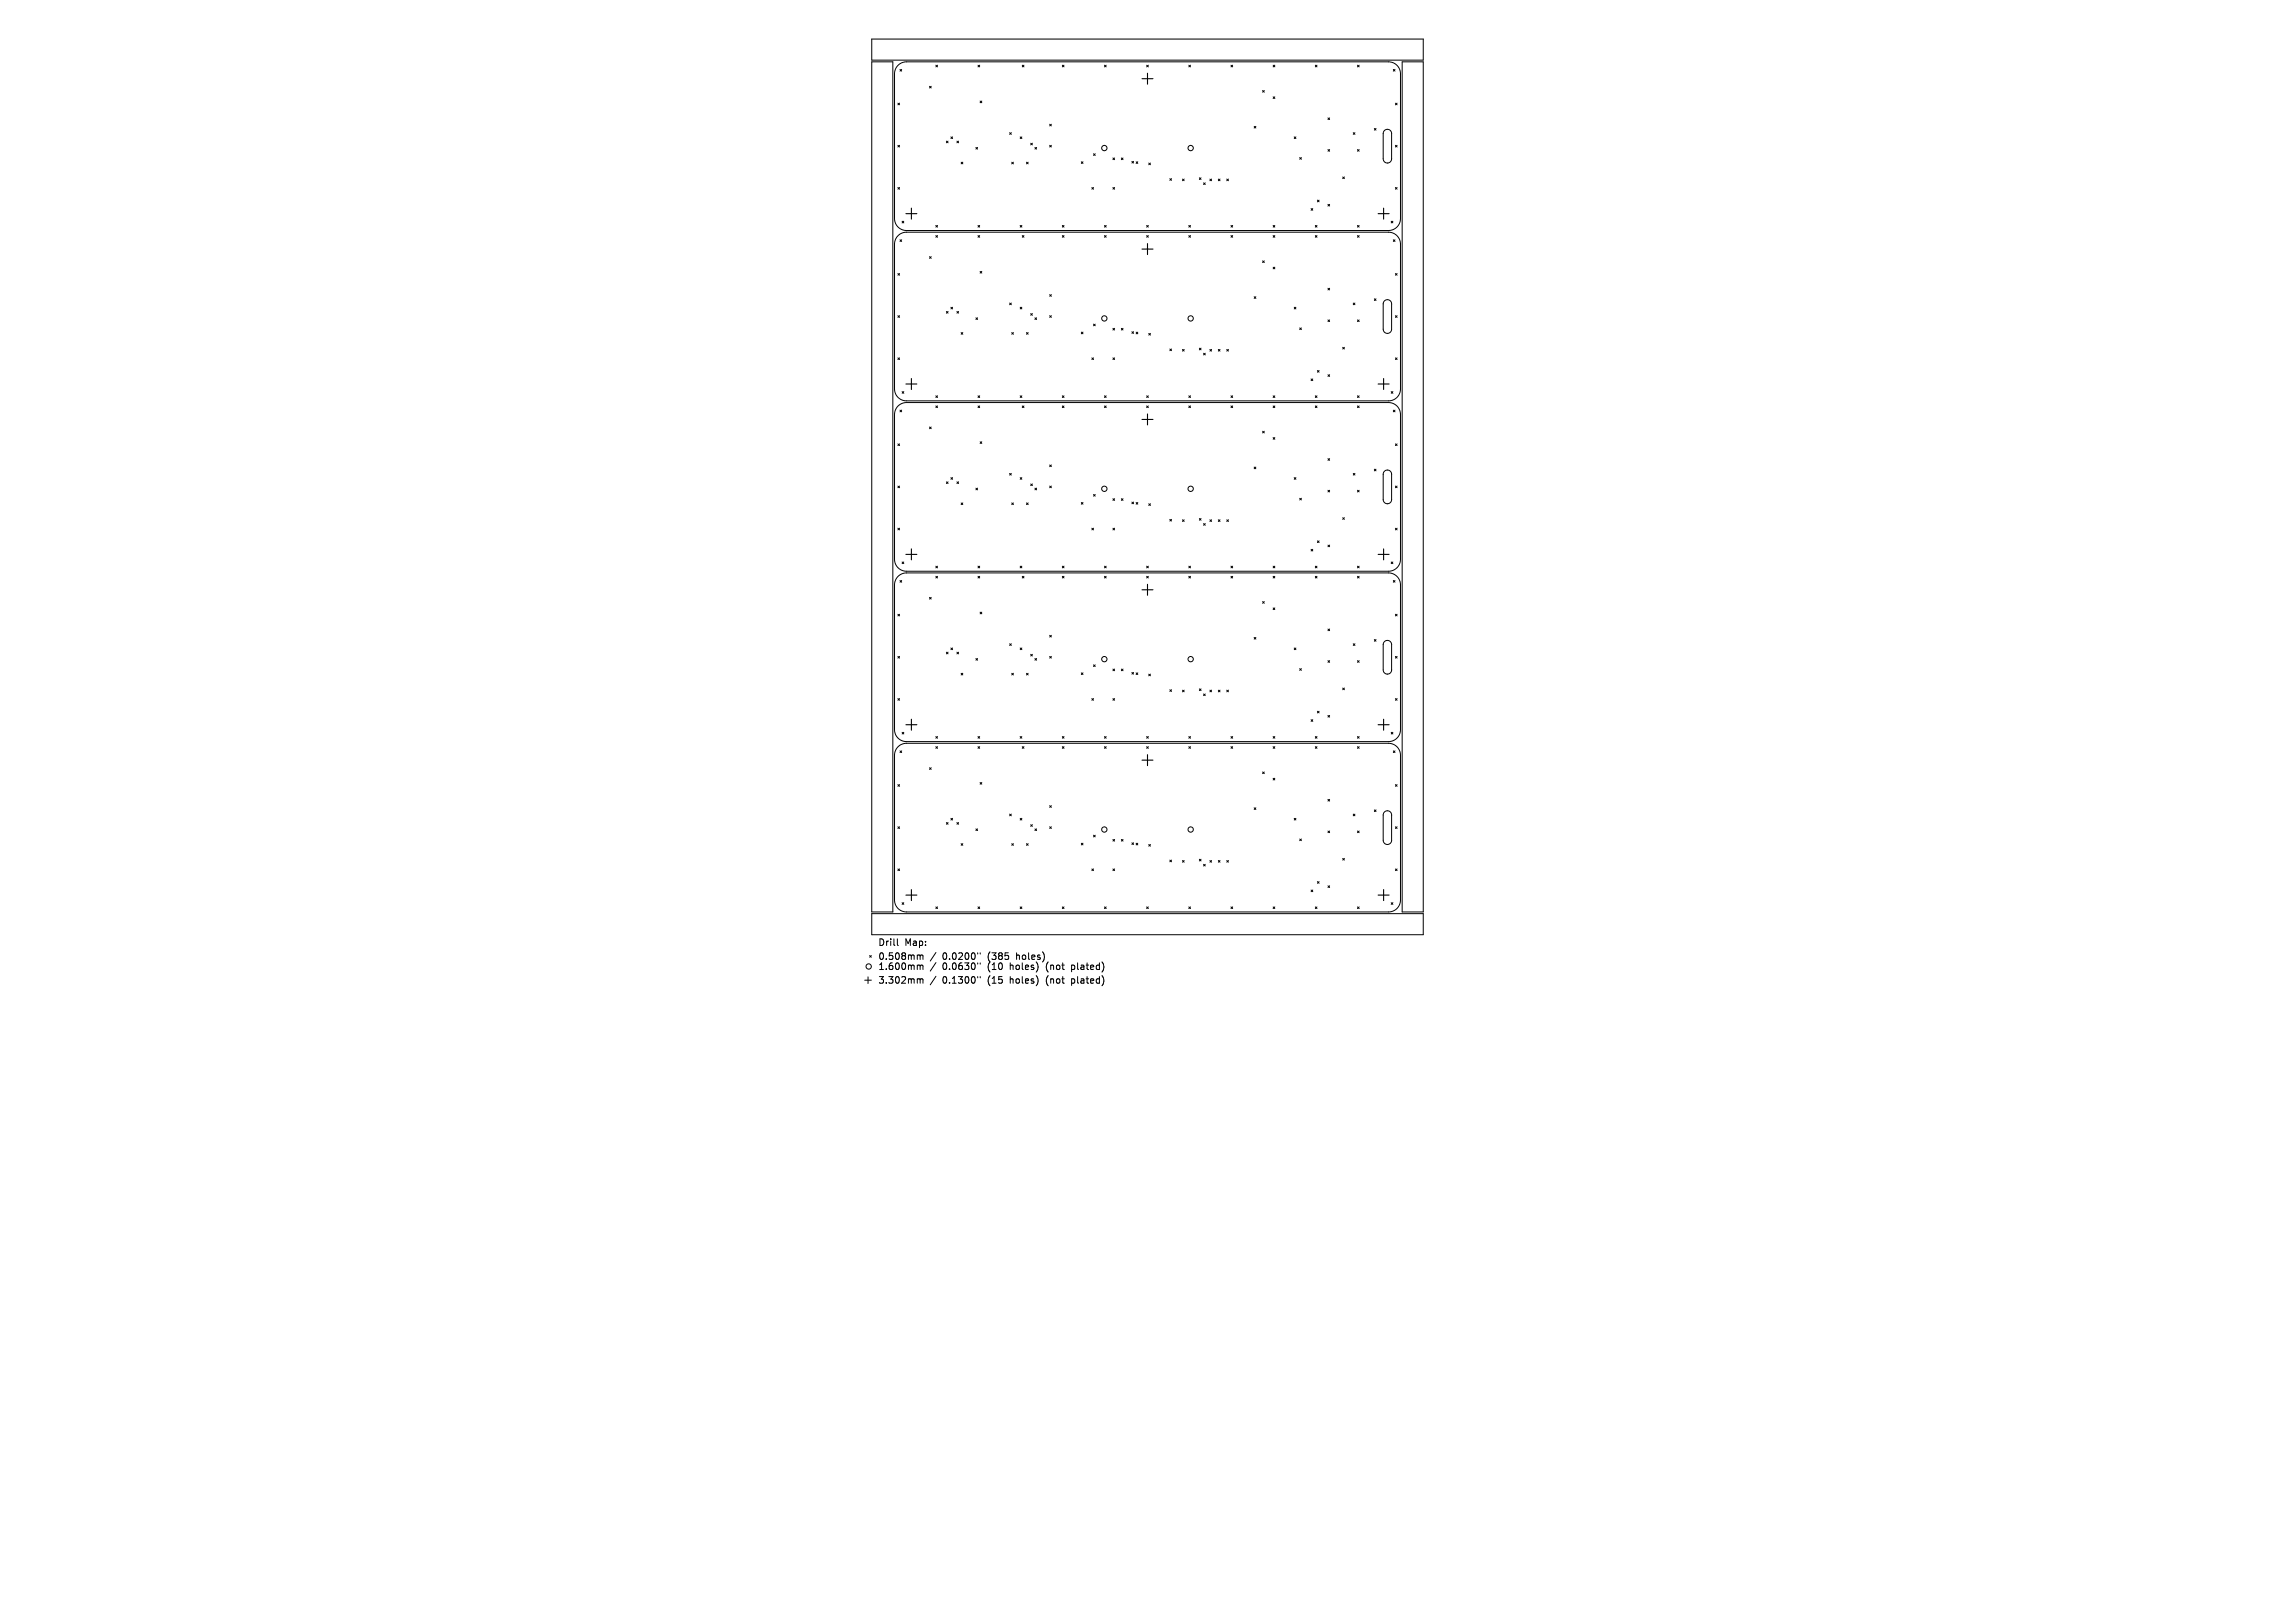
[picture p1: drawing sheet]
<svg xmlns="http://www.w3.org/2000/svg" width="297mm" height="210mm" viewBox="0 0 297 210" stroke-linecap="round" stroke-linejoin="round" font-family="sans-serif">
<defs><g id="words">
<g font-size="1.2">
<text x="113.6" y="122.5">Drill</text>
<text x="113.6" y="124.3">0.508mm</text>
<text x="113.6" y="125.6">1.600mm</text>
<text x="117.1" y="122.5">Map:</text>
<text x="122" y="124.3">0.0200&quot;</text>
<text x="122" y="125.6">0.0630&quot;</text>
<text x="127.9" y="124.3">(385</text>
<text x="127.9" y="125.6">(10</text>
<text x="130.8" y="125.6">holes)</text>
<text x="131.6" y="124.3">holes)</text>
<text x="135.6" y="125.6">(not</text>
<text x="138.9" y="125.6">plated)</text>
<text x="113.6" y="127.4">3.302mm</text>
<text x="122" y="127.4">0.1300&quot;</text>
<text x="127.9" y="127.4">(15</text>
<text x="130.8" y="127.4">holes)</text>
<text x="135.6" y="127.4">(not</text>
<text x="138.9" y="127.4">plated)</text>
</g>
</g></defs>
<g fill="none" stroke="#000" stroke-width=".13">
<path d="M112.8 8h2.7v110h-2.7zM112.8 5.1h71.4v2.7h-71.4zM116.2 8.5a1.54 1.54 0 0 1 1.1-.5h62.4a1.54 1.54 0 0 1 1.5 1.5v18.8a1.54 1.54 0 0 1-1.5 1.5h-62.4a1.54 1.54 0 0 1-1.5-1.5v-18.8l.1-.6zM116.2 13.3l.2 .3M116.2 18.8l.2 .2M116.4 13.3l-.2 .3M116.4 18.8l-.2 .2M116.5 9l.2 .2M116.7 9l-.2 .2M120.3 11.2l.2 .2M120.5 11.2l-.2 .2M121.1 8.4l.2 .3"/>
<path d="M121.3 8.4l-.2 .3M122.5 18.3l.2 .2M122.7 18.3l-.2 .2M123.1 17.7l.2 .2M123.3 17.7l-.2 .2M123.8 18.3l.3 .2M124.1 18.3l-.3 .2M126.3 19.1l.2 .2M126.5 19.1l-.2 .2M126.6 8.4l.2 .3M126.8 8.4l-.2 .3M126.8 13.1l.3 .2"/>
<path d="M127.1 13.1l-.3 .2M130.7 17.2l.2 .2M130.9 17.2l-.2 .2M132 17.7l.2 .2M132.2 17.7l-.2 .2M132.3 8.4l.2 .3M132.5 8.4l-.2 .3M133.4 18.5l.2 .3M133.6 18.5l-.2 .3M133.9 19.1l.3 .2M134.2 19.1l-.3 .2M135.8 16.1l.3 .2"/>
<path d="M135.8 18.8l.3 .2M136.1 16.1l-.3 .2M136.1 18.8l-.3 .2M137.5 8.4l.2 .3M137.7 8.4l-.2 .3M141.5 19.9l.2 .2M141.7 19.9l-.2 .2M142.9 8.4l.3 .3M143.2 8.4l-.3 .3M148.4 8.4l.2 .3M148.6 8.4l-.2 .3M153.8 8.4l.3 .3"/>
<path d="M154.1 8.4l-.3 .3M159.3 8.4l.2 .3M159.5 8.4l-.2 .3M162.3 16.3l.2 .3M162.5 16.3l-.2 .3M163.4 11.7l.2 .2M163.6 11.7l-.2 .2M164.8 8.4l.2 .3M164.8 12.5l.2 .2M165 8.4l-.2 .3M165 12.5l-.2 .2M167.5 17.7l.2 .2"/>
<path d="M167.7 17.7l-.2 .2M170.2 8.4l.2 .3M170.4 8.4l-.2 .3M171.9 15.3l.2 .2M171.9 19.4l.2 .2M172.1 15.3l-.2 .2M172.1 19.4l-.2 .2M175.1 17.2l.2 .2M175.3 17.2l-.2 .2M175.7 19.4l.2 .2M175.7 8.4l.2 .3M175.9 8.4l-.2 .3"/>
<path d="M175.9 19.4l-.2 .2M177.9 16.6l.2 .2M178.1 16.6l-.2 .2M179.1 16.9a.55 .55 0 0 1 .6-.1 .55 .55 0 0 1 .4 .5v3.3a.55 .55 0 0 1-.6 .5 .55 .55 0 0 1-.5-.5v-3.3zM180.3 9l.2 .2M180.5 9l-.2 .2M180.6 18.8l.2 .2M180.6 13.3l.2 .3M180.8 13.3l-.2 .3M180.8 18.8l-.2 .2M181.5 8h2.7v110h-2.7zM116.2 30.5a1.54 1.54 0 0 1 1.1-.5h62.4a1.54 1.54 0 0 1 1.5 1.6v18.7a1.54 1.54 0 0 1-1.5 1.6h-62.4a1.54 1.54 0 0 1-1.5-1.6v-18.7l.1-.6z"/>
<path d="M116.2 24.3l.2 .2M116.2 35.4l.2 .2M116.4 24.3l-.2 .2M116.4 35.4l-.2 .2M116.5 31l.2 .2M116.7 31l-.2 .2M116.7 28.6l.3 .2M117 28.6l-.3 .2M120.3 33.2l.2 .2M120.5 33.2l-.2 .2M121.1 29.2l.2 .2M121.1 30.5l.2 .2"/>
<path d="M121.3 30.5l-.2 .2M121.3 29.2l-.2 .2M123.1 39.8l.2 .2M123.3 39.8l-.2 .2M124.4 21l.2 .2M124.6 21l-.2 .2M126.6 29.2l.2 .2M126.6 30.5l.2 .2M126.8 30.5l-.2 .2M126.8 29.2l-.2 .2M126.8 35.1l.3 .2M127.1 35.1l-.3 .2"/>
<path d="M130.7 39.2l.2 .2M130.9 39.2l-.2 .2M130.9 21l.2 .2M131.1 21l-.2 .2M132 29.2l.2 .2M132 39.8l.2 .2M132.2 29.2l-.2 .2M132.2 39.8l-.2 .2M132.3 30.5l.2 .2M132.5 30.5l-.2 .2M132.8 21l.3 .2M133.1 21l-.3 .2"/>
<path d="M135.8 38.1l.3 .2M136.1 38.1l-.3 .2M137.5 29.2l.2 .2M137.5 30.5l.2 .2M137.7 29.2l-.2 .2M137.7 30.5l-.2 .2M139.9 20.9l.3 .3M140.2 20.9l-.3 .3M141.3 24.3l.2 .2M141.5 24.3l-.2 .2M142.9 29.2l.3 .2M142.9 30.5l.3 .2"/>
<path d="M143.2 29.2l-.3 .2M143.2 30.5l-.3 .2M144 20.4l.2 .3M144 24.3l.2 .2M144.2 20.4l-.2 .3M144.2 24.3l-.2 .2M145.1 20.4l.2 .3M145.3 20.4l-.2 .3M146.5 20.9l.2 .2M146.7 20.9l-.2 .2M147 20.9l.2 .3M147.2 20.9l-.2 .3"/>
<path d="M148.4 29.2l.2 .2M148.4 30.5l.2 .2M148.6 29.2l-.2 .2M148.6 30.5l-.2 .2M148.7 21.1l.2 .2M148.9 21.1l-.2 .2M151.4 23.1l.2 .2M151.6 23.1l-.2 .2M153 23.2l.2 .2M153.2 23.2l-.2 .2M153.8 29.2l.3 .2M153.8 30.5l.3 .2"/>
<path d="M154.1 29.2l-.3 .2M154.1 30.5l-.3 .2M155.2 23l.2 .2M155.4 23l-.2 .2M155.8 23.7l.2 .2M156 23.7l-.2 .2M156.6 23.2l.2 .2M156.8 23.2l-.2 .2M157.7 23.2l.2 .2M157.9 23.2l-.2 .2M158.8 23.2l.2 .2M159 23.2l-.2 .2"/>
<path d="M159.3 29.2l.2 .2M159.3 30.5l.2 .2M159.5 29.2l-.2 .2M159.5 30.5l-.2 .2M162.3 38.4l.2 .2M162.5 38.4l-.2 .2M163.4 33.8l.2 .2M163.6 33.8l-.2 .2M164.8 29.2l.2 .2M164.8 30.5l.2 .2M164.8 34.6l.2 .2M165 29.2l-.2 .2"/>
<path d="M165 30.5l-.2 .2M165 34.6l-.2 .2M167.5 39.8l.2 .2M167.7 39.8l-.2 .2M168.2 20.4l.2 .2M168.4 20.4l-.2 .2M169.7 27l.2 .2M169.9 27l-.2 .2M170.2 29.2l.2 .2M170.2 30.5l.2 .2M170.4 30.5l-.2 .2M170.4 29.2l-.2 .2"/>
<path d="M170.5 25.9l.2 .2M170.7 25.9l-.2 .2M171.9 37.3l.2 .2M171.9 26.4l.2 .3M172.1 26.4l-.2 .3M172.1 37.3l-.2 .2M173.8 22.9l.2 .2M174 22.9l-.2 .2M175.1 39.2l.2 .2M175.3 39.2l-.2 .2M175.7 29.2l.2 .2M175.7 30.5l.2 .2"/>
<path d="M175.9 29.2l-.2 .2M175.9 30.5l-.2 .2M177.9 38.7l.2 .2M178.1 38.7l-.2 .2M179.1 39a.55 .55 0 0 1 .6-.2 .55 .55 0 0 1 .4 .5v3.3a.55 .55 0 0 1-.6 .5 .55 .55 0 0 1-.5-.5v-3.3zM180 28.6l.3 .2M180.3 28.6l-.3 .2M180.3 31l.2 .2M180.5 31l-.2 .2M180.6 35.4l.2 .2M180.6 24.3l.2 .2M180.8 35.4l-.2 .2"/>
<path d="M180.8 24.3l-.2 .2M116.2 52.6a1.54 1.54 0 0 1 1.1-.5h62.4a1.54 1.54 0 0 1 1.5 1.5v18.8a1.54 1.54 0 0 1-1.5 1.5h-62.4a1.54 1.54 0 0 1-1.5-1.5v-18.8l.1-.6zM116.2 40.8l.2 .3M116.2 46.3l.2 .2M116.2 57.4l.2 .3M116.4 40.8l-.2 .3M116.4 46.3l-.2 .2M116.4 57.4l-.2 .3M116.5 53.1l.2 .2M116.7 53.1l-.2 .2M116.7 50.7l.3 .2M117 50.7l-.3 .2"/>
<path d="M120.3 55.3l.2 .2M120.5 55.3l-.2 .2M121.1 51.2l.2 .2M121.1 52.5l.2 .2M121.3 52.5l-.2 .2M121.3 51.2l-.2 .2M122.5 40.3l.2 .2M122.7 40.3l-.2 .2M123.8 40.3l.3 .2M124.1 40.3l-.3 .2M124.4 43l.2 .2M124.6 43l-.2 .2"/>
<path d="M126.3 41.1l.2 .2M126.5 41.1l-.2 .2M126.6 51.2l.2 .2M126.6 52.5l.2 .2M126.8 52.5l-.2 .2M126.8 51.2l-.2 .2M126.8 57.2l.3 .2M127.1 57.2l-.3 .2M130.9 43l.2 .2M131.1 43l-.2 .2M132 51.2l.2 .2M132.2 51.2l-.2 .2"/>
<path d="M132.3 52.5l.2 .2M132.5 52.5l-.2 .2M132.8 43l.3 .2M133.1 43l-.3 .2M133.4 40.6l.2 .2M133.6 40.6l-.2 .2M133.9 41.1l.3 .2M134.2 41.1l-.3 .2M135.8 40.8l.3 .3M136.1 40.8l-.3 .3M137.5 51.2l.2 .2M137.5 52.5l.2 .2"/>
<path d="M137.7 51.2l-.2 .2M137.7 52.5l-.2 .2M139.9 43l.3 .2M140.2 43l-.3 .2M141.3 46.3l.2 .2M141.5 46.3l-.2 .2M141.5 41.9l.2 .3M141.7 41.9l-.2 .3M142.9 51.2l.3 .2M142.9 52.5l.3 .2M143.2 51.2l-.3 .2M143.2 52.5l-.3 .2"/>
<path d="M144 46.3l.2 .2M144 42.5l.2 .2M144.2 42.5l-.2 .2M144.2 46.3l-.2 .2M145.1 42.5l.2 .2M145.3 42.5l-.2 .2M146.5 42.9l.2 .2M146.7 42.9l-.2 .2M147 43l.2 .2M147.2 43l-.2 .2M148.4 51.2l.2 .2M148.4 52.5l.2 .2"/>
<path d="M148.6 51.2l-.2 .2M148.6 52.5l-.2 .2M148.7 43.1l.2 .3M148.9 43.1l-.2 .3M151.4 45.2l.2 .2M151.6 45.2l-.2 .2M153 45.2l.2 .2M153.2 45.2l-.2 .2M153.8 51.2l.3 .2M153.8 52.5l.3 .2M154.1 51.2l-.3 .2M154.1 52.5l-.3 .2"/>
<path d="M155.2 45.1l.2 .2M155.4 45.1l-.2 .2M155.8 45.7l.2 .2M156 45.7l-.2 .2M156.6 45.2l.2 .2M156.8 45.2l-.2 .2M157.7 45.2l.2 .2M157.9 45.2l-.2 .2M158.8 45.2l.2 .2M159 45.2l-.2 .2M159.3 51.2l.2 .2M159.3 52.5l.2 .2"/>
<path d="M159.5 51.2l-.2 .2M159.5 52.5l-.2 .2M163.4 55.8l.2 .2M163.6 55.8l-.2 .2M164.8 51.2l.2 .2M164.8 52.5l.2 .2M164.8 56.6l.2 .2M165 51.2l-.2 .2M165 52.5l-.2 .2M165 56.6l-.2 .2M168.2 42.4l.2 .2M168.4 42.4l-.2 .2"/>
<path d="M169.7 49l.2 .3M169.9 49l-.2 .3M170.2 51.2l.2 .2M170.2 52.5l.2 .2M170.4 51.2l-.2 .2M170.4 52.5l-.2 .2M170.5 47.9l.2 .3M170.7 47.9l-.2 .3M171.9 59.3l.2 .3M171.9 41.4l.2 .2M171.9 48.5l.2 .2M172.1 41.4l-.2 .2"/>
<path d="M172.1 48.5l-.2 .2M172.1 59.3l-.2 .3M173.8 44.9l.2 .3M174 44.9l-.2 .3M175.7 41.4l.2 .2M175.7 51.2l.2 .2M175.7 52.5l.2 .2M175.9 41.4l-.2 .2M175.9 51.2l-.2 .2M175.9 52.5l-.2 .2M180 50.7l.3 .2M180.3 50.7l-.3 .2"/>
<path d="M180.3 53.1l.2 .2M180.5 53.1l-.2 .2M180.6 46.3l.2 .2M180.6 40.8l.2 .3M180.6 57.4l.2 .3M180.8 57.4l-.2 .3M180.8 40.8l-.2 .3M180.8 46.3l-.2 .2M116.2 74.6a1.54 1.54 0 0 1 1.1-.5h62.4a1.54 1.54 0 0 1 1.5 1.6v18.7a1.54 1.54 0 0 1-1.5 1.6h-62.4a1.54 1.54 0 0 1-1.5-1.6v-18.7l.1-.7zM116.2 62.9l.2 .2M116.2 68.3l.2 .3M116.2 79.5l.2 .2"/>
<path d="M116.4 62.9l-.2 .2M116.4 68.3l-.2 .3M116.4 79.5l-.2 .2M116.5 75.1l.2 .2M116.7 75.1l-.2 .2M116.7 72.7l.3 .2M117 72.7l-.3 .2M120.3 77.3l.2 .2M120.5 77.3l-.2 .2M121.1 73.3l.2 .2M121.1 74.6l.2 .2M121.3 74.6l-.2 .2"/>
<path d="M121.3 73.3l-.2 .2M122.5 62.3l.2 .3M122.7 62.3l-.2 .3M123.1 61.8l.2 .2M123.3 61.8l-.2 .2M123.8 62.3l.3 .3M124.1 62.3l-.3 .3M124.4 65.1l.2 .2M124.6 65.1l-.2 .2M126.3 63.2l.2 .2M126.5 63.2l-.2 .2M126.6 73.3l.2 .2"/>
<path d="M126.6 74.6l.2 .2M126.8 74.6l-.2 .2M126.8 73.3l-.2 .2M126.8 79.2l.3 .2M127.1 79.2l-.3 .2M130.7 61.3l.2 .2M130.9 61.3l-.2 .2M130.9 65.1l.2 .2M131.1 65.1l-.2 .2M132 61.8l.2 .2M132 73.3l.2 .2M132.2 61.8l-.2 .2"/>
<path d="M132.2 73.3l-.2 .2M132.3 74.6l.2 .2M132.5 74.6l-.2 .2M132.8 65.1l.3 .2M133.1 65.1l-.3 .2M133.4 62.6l.2 .2M133.6 62.6l-.2 .2M133.9 63.2l.3 .2M134.2 63.2l-.3 .2M135.8 60.2l.3 .2M135.8 62.9l.3 .2M136.1 60.2l-.3 .2"/>
<path d="M136.1 62.9l-.3 .2M137.5 73.3l.2 .2M137.5 74.6l.2 .2M137.7 73.3l-.2 .2M137.7 74.6l-.2 .2M139.9 65l.3 .2M140.2 65l-.3 .2M141.3 68.3l.2 .3M141.5 68.3l-.2 .3M141.5 64l.2 .2M141.7 64l-.2 .2M142.9 73.3l.3 .2"/>
<path d="M142.9 74.6l.3 .2M143.2 73.3l-.3 .2M143.2 74.6l-.3 .2M144 64.5l.2 .2M144 68.3l.2 .3M144.2 64.5l-.2 .2M144.2 68.3l-.2 .3M145.1 64.5l.2 .2M145.3 64.5l-.2 .2M146.5 65l.2 .2M146.7 65l-.2 .2M147 65l.2 .2"/>
<path d="M147.2 65l-.2 .2M148.4 73.3l.2 .2M148.4 74.6l.2 .2M148.6 73.3l-.2 .2M148.6 74.6l-.2 .2M148.7 65.2l.2 .2M148.9 65.2l-.2 .2M151.4 67.2l.2 .2M151.6 67.2l-.2 .2M153 67.3l.2 .2M153.2 67.3l-.2 .2M153.8 73.3l.3 .2"/>
<path d="M153.8 74.6l.3 .2M154.1 73.3l-.3 .2M154.1 74.6l-.3 .2M155.2 67.1l.2 .2M155.4 67.1l-.2 .2M155.8 67.7l.2 .3M156 67.7l-.2 .3M156.6 67.3l.2 .2M156.8 67.3l-.2 .2M157.7 67.3l.2 .2M157.9 67.3l-.2 .2M158.8 67.3l.2 .2"/>
<path d="M159 67.3l-.2 .2M159.3 73.3l.2 .2M159.3 74.6l.2 .2M159.5 73.3l-.2 .2M159.5 74.6l-.2 .2M162.3 60.4l.2 .3M162.5 60.4l-.2 .3M163.4 77.8l.2 .3M163.6 77.8l-.2 .3M164.8 73.3l.2 .2M164.8 74.6l.2 .2M164.8 78.7l.2 .2"/>
<path d="M165 73.3l-.2 .2M165 74.6l-.2 .2M165 78.7l-.2 .2M167.5 61.8l.2 .2M167.7 61.8l-.2 .2M168.2 64.5l.2 .2M168.4 64.5l-.2 .2M169.7 71.1l.2 .2M169.9 71.1l-.2 .2M170.2 73.3l.2 .2M170.2 74.6l.2 .2M170.4 74.6l-.2 .2"/>
<path d="M170.4 73.3l-.2 .2M170.5 70l.2 .2M170.7 70l-.2 .2M171.9 63.4l.2 .3M171.9 70.5l.2 .3M172.1 63.4l-.2 .3M172.1 70.5l-.2 .3M173.8 67l.2 .2M174 67l-.2 .2M175.1 61.3l.2 .2M175.3 61.3l-.2 .2M175.7 63.4l.2 .3"/>
<path d="M175.7 73.3l.2 .2M175.7 74.6l.2 .2M175.9 63.4l-.2 .3M175.9 73.3l-.2 .2M175.9 74.6l-.2 .2M177.9 60.7l.2 .2M178.1 60.7l-.2 .2M179.1 61a.55 .55 0 0 1 .6-.1 .55 .55 0 0 1 .4 .5v3.2a.55 .55 0 0 1-.6 .6 .55 .55 0 0 1-.5-.6v-3.2zM180 72.7l.3 .2M180.3 72.7l-.3 .2M180.3 75.1l.2 .2M180.5 75.1l-.2 .2"/>
<path d="M180.6 62.9l.2 .2M180.6 79.5l.2 .2M180.6 68.3l.2 .3M180.8 79.5l-.2 .2M180.8 62.9l-.2 .2M180.8 68.3l-.2 .3M116.2 96.7a1.54 1.54 0 0 1 1.1-.5h62.4a1.54 1.54 0 0 1 1.5 1.5v18.8a1.54 1.54 0 0 1-1.5 1.5h-62.4a1.54 1.54 0 0 1-1.5-1.5v-18.8l.1-.6zM116.2 84.9l.2 .3M116.2 90.4l.2 .2M116.4 84.9l-.2 .3M116.4 90.4l-.2 .2M116.5 97.2l.2 .2"/>
<path d="M116.7 97.2l-.2 .2M116.7 94.8l.3 .2M117 94.8l-.3 .2M120.3 99.3l.2 .3M120.5 99.3l-.2 .3M121.1 95.3l.2 .2M121.1 96.6l.2 .2M121.3 96.6l-.2 .2M121.3 95.3l-.2 .2M122.5 84.4l.2 .2M122.7 84.4l-.2 .2M123.1 83.8l.2 .3"/>
<path d="M123.3 83.8l-.2 .3M123.8 84.4l.3 .2M124.1 84.4l-.3 .2M124.4 87.1l.2 .2M124.6 87.1l-.2 .2M126.3 85.2l.2 .2M126.5 85.2l-.2 .2M126.6 95.3l.2 .2M126.6 96.6l.2 .2M126.8 96.6l-.2 .2M126.8 95.3l-.2 .2M130.7 83.3l.2 .2"/>
<path d="M130.9 83.3l-.2 .2M130.9 87.1l.2 .2M131.1 87.1l-.2 .2M132 83.8l.2 .3M132 95.3l.2 .2M132.2 83.8l-.2 .3M132.2 95.3l-.2 .2M132.3 96.6l.2 .2M132.5 96.6l-.2 .2M132.8 87.1l.3 .2M133.1 87.1l-.3 .2M133.4 84.7l.2 .2"/>
<path d="M133.6 84.7l-.2 .2M133.9 85.2l.3 .2M134.2 85.2l-.3 .2M135.8 82.2l.3 .2M135.8 84.9l.3 .3M136.1 82.2l-.3 .2M136.1 84.9l-.3 .3M137.5 95.3l.2 .2M137.5 96.6l.2 .2M137.7 95.3l-.2 .2M137.7 96.6l-.2 .2M139.9 87.1l.3 .2"/>
<path d="M140.2 87.1l-.3 .2M141.3 90.4l.2 .2M141.5 90.4l-.2 .2M141.5 86l.2 .2M141.7 86l-.2 .2M142.9 95.3l.3 .2M142.9 96.6l.3 .2M143.2 95.3l-.3 .2M143.2 96.6l-.3 .2M144 86.6l.2 .2M144 90.4l.2 .2M144.2 86.6l-.2 .2"/>
<path d="M144.2 90.4l-.2 .2M145.1 86.6l.2 .2M145.3 86.6l-.2 .2M146.5 87l.2 .2M146.7 87l-.2 .2M147 87.1l.2 .2M147.2 87.1l-.2 .2M148.4 95.3l.2 .2M148.4 96.6l.2 .2M148.6 95.3l-.2 .2M148.6 96.6l-.2 .2M148.7 87.2l.2 .2"/>
<path d="M148.9 87.2l-.2 .2M151.4 89.2l.2 .3M151.6 89.2l-.2 .3M153 89.3l.2 .2M153.2 89.3l-.2 .2M153.8 95.3l.3 .2M153.8 96.6l.3 .2M154.1 95.3l-.3 .2M154.1 96.6l-.3 .2M155.2 89.1l.2 .3M155.4 89.1l-.2 .3M155.8 89.8l.2 .2"/>
<path d="M156 89.8l-.2 .2M156.6 89.3l.2 .2M156.8 89.3l-.2 .2M157.7 89.3l.2 .2M157.9 89.3l-.2 .2M158.8 89.3l.2 .2M159 89.3l-.2 .2M159.3 95.3l.2 .2M159.3 96.6l.2 .2M159.5 95.3l-.2 .2M159.5 96.6l-.2 .2M162.3 82.5l.2 .2"/>
<path d="M162.5 82.5l-.2 .2M163.4 99.9l.2 .2M163.6 99.9l-.2 .2M164.8 95.3l.2 .2M164.8 96.6l.2 .2M165 95.3l-.2 .2M165 96.6l-.2 .2M167.5 83.8l.2 .3M167.7 83.8l-.2 .3M168.2 86.5l.2 .2M168.4 86.5l-.2 .2M169.7 93.1l.2 .2"/>
<path d="M169.9 93.1l-.2 .2M170.2 95.3l.2 .2M170.2 96.6l.2 .2M170.4 96.6l-.2 .2M170.4 95.3l-.2 .2M170.5 92l.2 .2M170.7 92l-.2 .2M171.9 85.5l.2 .2M171.9 81.4l.2 .2M171.9 92.6l.2 .2M172.1 81.4l-.2 .2M172.1 85.5l-.2 .2"/>
<path d="M172.1 92.6l-.2 .2M173.8 89l.2 .2M174 89l-.2 .2M175.1 83.3l.2 .2M175.3 83.3l-.2 .2M175.7 85.5l.2 .2M175.7 95.3l.2 .2M175.7 96.6l.2 .2M175.9 85.5l-.2 .2M175.9 95.3l-.2 .2M175.9 96.6l-.2 .2M177.9 82.8l.2 .2"/>
<path d="M178.1 82.8l-.2 .2M179.1 83.1a.55 .55 0 0 1 .6-.2 .55 .55 0 0 1 .4 .5v3.3a.55 .55 0 0 1-.6 .5 .55 .55 0 0 1-.5-.5v-3.3zM180 94.8l.3 .2M180.3 94.8l-.3 .2M180.3 97.2l.2 .2M180.5 97.2l-.2 .2M180.6 90.4l.2 .2M180.6 84.9l.2 .3M180.8 84.9l-.2 .3M180.8 90.4l-.2 .2M112.8 118.2h71.4v2.7h-71.4zM116.2 101.5l.2 .2"/>
<path d="M116.2 107l.2 .2M116.2 112.4l.2 .3M116.4 101.5l-.2 .2M116.4 107l-.2 .2M116.4 112.4l-.2 .3M116.7 116.8l.3 .2M117 116.8l-.3 .2M121.1 117.3l.2 .3M121.3 117.3l-.2 .3M122.5 106.4l.2 .3M122.7 106.4l-.2 .3M123.1 105.9l.2 .2"/>
<path d="M123.3 105.9l-.2 .2M123.8 106.4l.3 .3M124.1 106.4l-.3 .3M124.4 109.2l.2 .2M124.6 109.2l-.2 .2M126.3 107.3l.2 .2M126.5 107.3l-.2 .2M126.6 117.3l.2 .3M126.8 117.3l-.2 .3M126.8 101.3l.3 .2M127.1 101.3l-.3 .2M130.7 105.3l.2 .3"/>
<path d="M130.9 105.3l-.2 .3M130.9 109.2l.2 .2M131.1 109.2l-.2 .2M132 105.9l.2 .2M132 117.3l.2 .3M132.2 105.9l-.2 .2M132.2 117.3l-.2 .3M132.8 109.2l.3 .2M133.1 109.2l-.3 .2M133.4 106.7l.2 .2M133.6 106.7l-.2 .2M133.9 107.3l.3 .2"/>
<path d="M134.2 107.3l-.3 .2M135.8 104.3l.3 .2M135.8 107l.3 .2M136.1 104.3l-.3 .2M136.1 107l-.3 .2M137.5 117.3l.2 .3M137.7 117.3l-.2 .3M139.9 109.1l.3 .2M140.2 109.1l-.3 .2M141.3 112.4l.2 .3M141.5 112.4l-.2 .3M141.5 108.1l.2 .2"/>
<path d="M141.7 108.1l-.2 .2M142.9 117.3l.3 .3M143.2 117.3l-.3 .3M144 112.4l.2 .3M144 108.6l.2 .2M144.2 108.6l-.2 .2M144.2 112.4l-.2 .3M145.1 108.6l.2 .2M145.3 108.6l-.2 .2M146.5 109.1l.2 .2M146.7 109.1l-.2 .2M147 109.1l.2 .2"/>
<path d="M147.2 109.1l-.2 .2M148.4 117.3l.2 .3M148.6 117.3l-.2 .3M148.7 109.3l.2 .2M148.9 109.3l-.2 .2M151.4 111.3l.2 .2M151.6 111.3l-.2 .2M153 111.3l.2 .3M153.2 111.3l-.2 .3M153.8 117.3l.3 .3M154.1 117.3l-.3 .3M155.2 111.2l.2 .2"/>
<path d="M155.4 111.2l-.2 .2M155.8 111.8l.2 .3M156 111.8l-.2 .3M156.6 111.3l.2 .3M156.8 111.3l-.2 .3M157.7 111.3l.2 .3M157.9 111.3l-.2 .3M158.8 111.3l.2 .3M159 111.3l-.2 .3M159.3 117.3l.2 .3M159.5 117.3l-.2 .3M162.3 104.5l.2 .2"/>
<path d="M162.5 104.5l-.2 .2M164.8 117.3l.2 .3M164.8 100.7l.2 .2M165 100.7l-.2 .2M165 117.3l-.2 .3M167.5 105.9l.2 .2M167.7 105.9l-.2 .2M168.2 108.6l.2 .2M168.4 108.6l-.2 .2M169.7 115.2l.2 .2M169.9 115.2l-.2 .2M170.2 117.3l.2 .3"/>
<path d="M170.4 117.3l-.2 .3M170.5 114.1l.2 .2M170.7 114.1l-.2 .2M171.9 107.5l.2 .2M171.9 103.4l.2 .3M171.9 114.6l.2 .2M172.1 103.4l-.2 .3M172.1 107.5l-.2 .2M172.1 114.6l-.2 .2M173.8 111.1l.2 .2M174 111.1l-.2 .2M175.1 105.3l.2 .3"/>
<path d="M175.3 105.3l-.2 .3M175.7 107.5l.2 .2M175.7 117.3l.2 .3M175.9 107.5l-.2 .2M175.9 117.3l-.2 .3M177.9 104.8l.2 .2M178.1 104.8l-.2 .2M179.1 105.1a.55 .55 0 0 1 .6-.2 .55 .55 0 0 1 .4 .6v3.2a.55 .55 0 0 1-.6 .6 .55 .55 0 0 1-.5-.6v-3.2zM180 116.8l.3 .2M180.3 116.8l-.3 .2M180.6 101.5l.2 .2M180.6 107l.2 .2"/>
<path d="M180.6 112.4l.2 .3M180.8 101.5l-.2 .2M180.8 107l-.2 .2M180.8 112.4l-.2 .3M111.9 126.8h.9M112.3 126.4v.9M112.5 123.6l.3 .3M112.8 123.6l-.3 .3M116.1 121.5v.7l.2 .1M118.8 123.6l.3 .1M118.8 124.9l.3 .1M118.8 126.7l.3 .1"/>
<path d="M119.1 123.7l.1-.1h.2v.5M119.1 123.7v.4M119.1 125v.5M119.1 126.8v.4M119.1 125l.1-.1h.2v.6M119.1 126.8l.1-.1h.2v.5M121.1 123.2l-.7 1.2M121.1 124.6l-.7 1.1M121.1 126.3l-.7 1.1M126.5 123.3v.2M126.5 124.6v.2M126.5 126.4v.1"/>
<path d="M126.9 123.3v.2M126.9 124.6v.2M126.9 126.4v.1"/>
<circle cx="142.9" cy="19.2" r=".34"/>
<circle cx="154.1" cy="19.2" r=".34"/>
<circle cx="142.9" cy="41.2" r=".34"/>
<circle cx="154.1" cy="41.2" r=".34"/>
<circle cx="142.9" cy="63.2" r=".34"/>
<circle cx="154.1" cy="63.2" r=".34"/>
<circle cx="142.9" cy="85.3" r=".34"/>
<circle cx="154.1" cy="85.3" r=".34"/>
<circle cx="142.9" cy="107.3" r=".34"/>
<circle cx="154.1" cy="107.3" r=".34"/>
<circle cx="112.4" cy="125.1" r=".34"/>
</g>
<g fill="none" stroke="#000" stroke-width=".14">
<path d="M147.8 10.2h1.4M148.5 9.5v1.4M117.2 27.6h1.5M117.9 26.9v1.5M147.8 32.2h1.4M148.5 31.5v1.4M178.3 27.6h1.5M179.1 26.9v1.5M117.2 49.7h1.5M117.9 49v1.4M147.8 54.3h1.4M148.5 53.6v1.4"/>
<path d="M178.3 49.7h1.5M179.1 49v1.4M117.2 71.7h1.5M117.9 71v1.4M147.8 76.3h1.4M148.5 75.6v1.4M178.3 71.7h1.5M179.1 71v1.4M117.2 93.8h1.5M117.9 93.1v1.4M147.8 98.4h1.4M148.5 97.7v1.4"/>
<path d="M178.3 93.8h1.5M179.1 93.1v1.4M117.2 115.8h1.5M117.9 115.1v1.4M178.3 115.8h1.5M179.1 115.1v1.4"/>
</g>
<use href="#words"/>
</svg>
